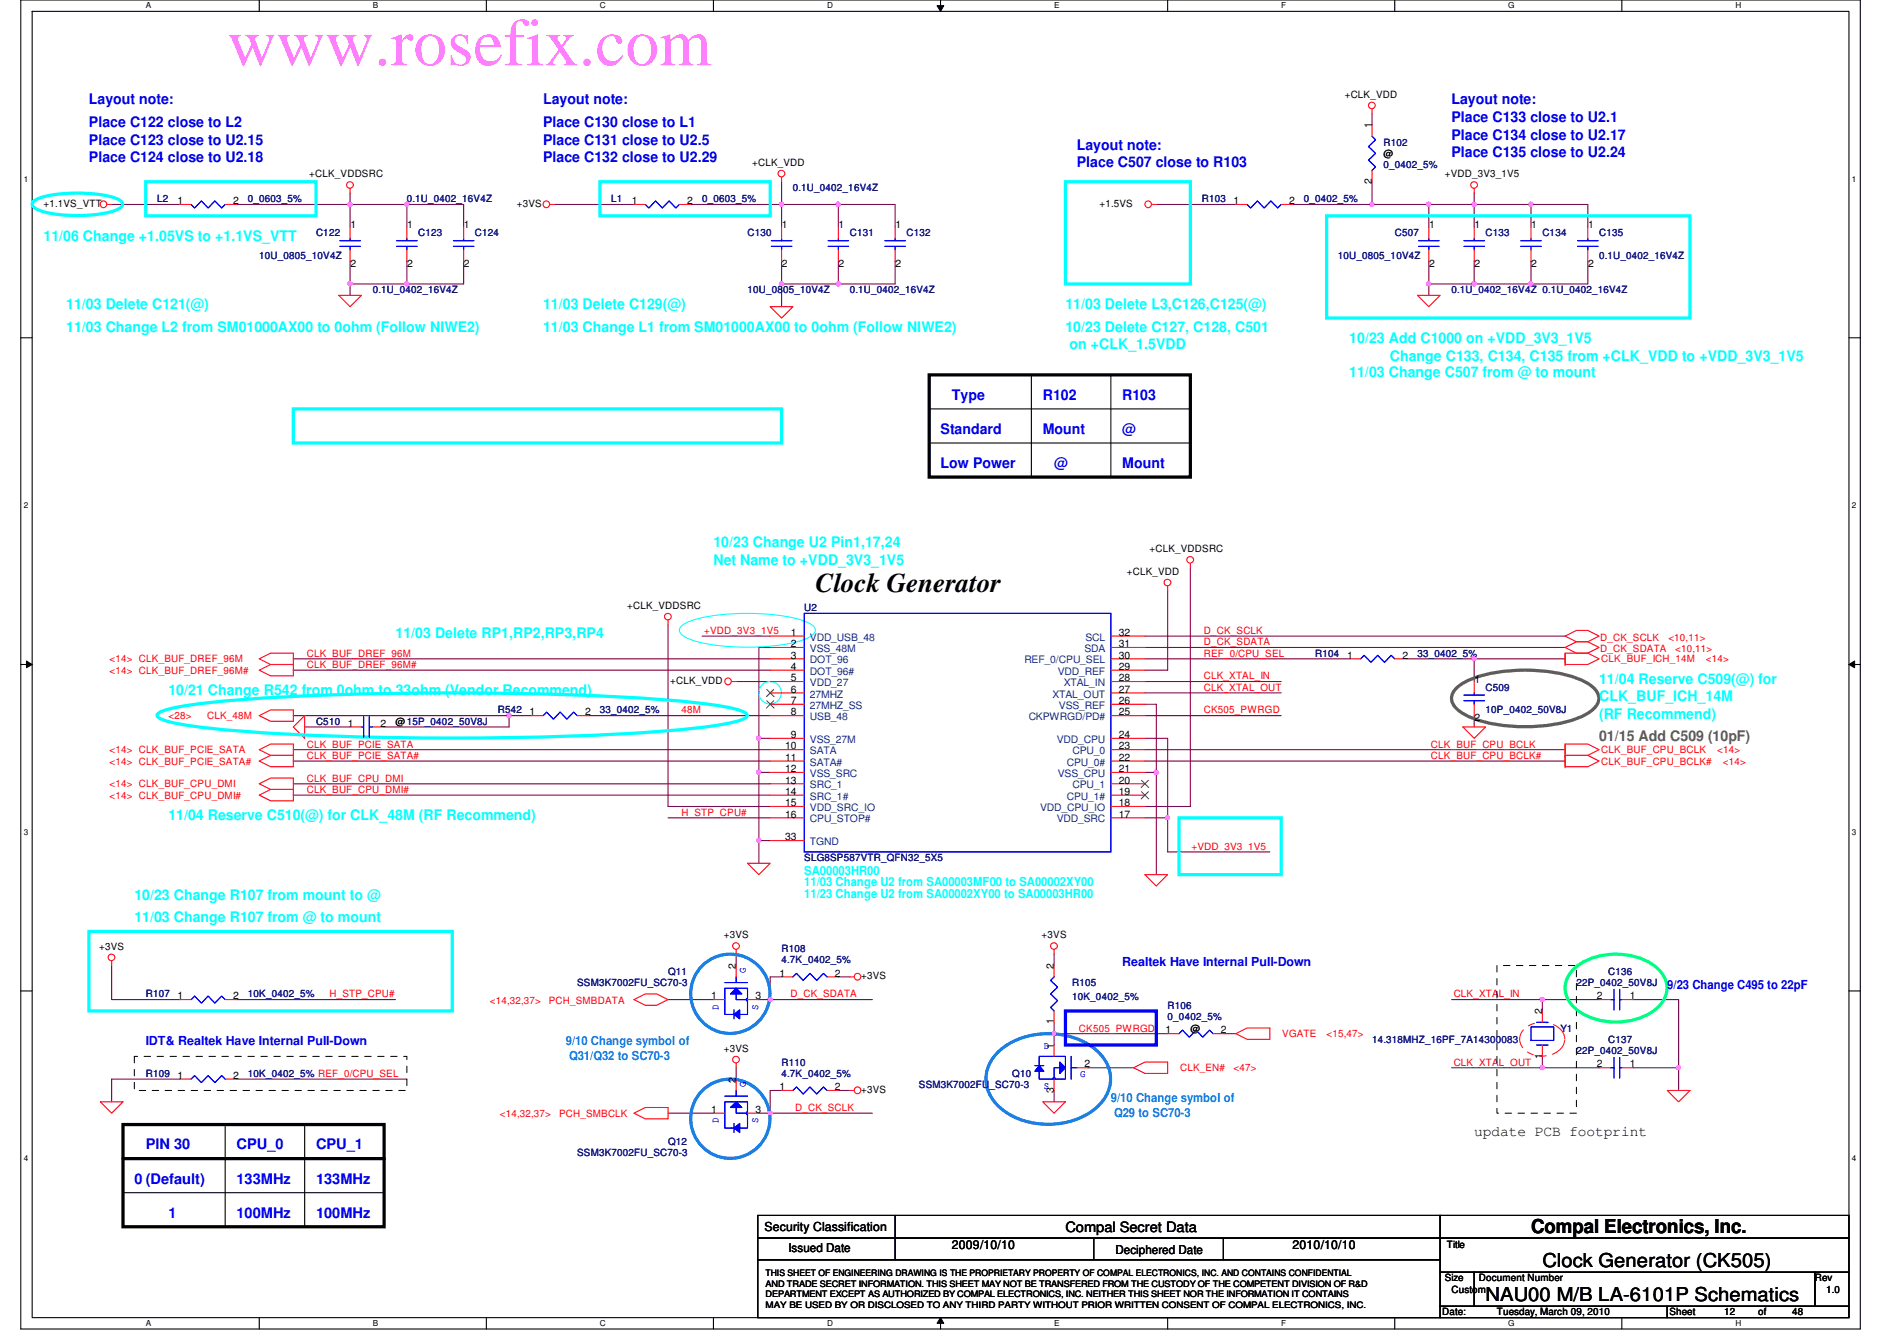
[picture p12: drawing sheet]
<svg xmlns="http://www.w3.org/2000/svg" width="297mm" height="210mm" viewBox="0 0 297 210" stroke-linecap="round" stroke-linejoin="round" font-family="sans-serif">
<defs><g id="words">
<text font-size="10.6" fill="#ff80ff" x="35.6" y="10.2">www.rosefix.com</text>
<text font-size="4.2" x="127.7" y="92.7">Clock Generator</text>
<g font-size="3">
<text x="239.7" y="193">Compal Electronics, Inc.</text>
<text x="232.6" y="203.6">NAU00 M/B LA-6101P Schematics</text>
<text x="241.5" y="198.3">Clock Generator (CK505)</text>
</g>
<g font-size="2.3" fill="#00f">
<text x="13.9" y="16.3">Layout note:</text>
<text x="85" y="16.3">Layout note:</text>
<text x="227.3" y="16.3">Layout note:</text>
<text x="13.9" y="19.9">Place C122 close to L2</text>
<text x="13.9" y="22.6">Place C123 close to U2.15</text>
<text x="85" y="19.9">Place C130 close to L1</text>
<text x="85" y="22.6">Place C131 close to U2.5</text>
<text x="168.6" y="23.5">Layout note:</text>
<text x="227.3" y="19.1">Place C133 close to U2.1</text>
<text x="227.3" y="21.8">Place C134 close to U2.17</text>
<text x="13.9" y="25.4">Place C124 close to U2.18</text>
<text x="85" y="25.4">Place C132 close to U2.29</text>
<text x="168.6" y="26.2">Place C507 close to R103</text>
<text x="227.3" y="24.6">Place C135 close to U2.24</text>
<text x="149.1" y="62.6">Type</text>
<text x="163.3" y="62.6">R102</text>
<text x="175.7" y="62.6">R103</text>
<text x="147.3" y="67.9">Standard</text>
<text x="163.3" y="67.9">Mount</text>
<text x="175.7" y="67.9">@</text>
<text x="147.3" y="73.2">Low Power</text>
<text x="165.1" y="73.2">@</text>
<text x="175.7" y="73.2">Mount</text>
<text x="22.8" y="179.9">PIN 30</text>
<text x="37" y="179.9">CPU_0</text>
<text x="49.5" y="179.9">CPU_1</text>
<text x="21" y="185.3">0 (Default)</text>
<text x="37" y="185.3">133MHz</text>
<text x="49.5" y="185.3">133MHz</text>
<text x="26.4" y="190.6">1</text>
<text x="37" y="190.6">100MHz</text>
<text x="49.5" y="190.6">100MHz</text>
</g>
<g font-size="2.3" fill="#0ff">
<text x="6.8" y="37.7">11/06 Change +1.05VS to +1.1VS_VTT</text>
<text x="10.4" y="48.3">11/03 Delete C121(@)</text>
<text x="10.4" y="51.9">11/03 Change L2 from SM01000AX00 to 0ohm (Follow NIWE2)</text>
<text x="85" y="48.3">11/03 Delete C129(@)</text>
<text x="85" y="51.9">11/03 Change L1 from SM01000AX00 to 0ohm (Follow NIWE2)</text>
<text x="166.8" y="51.9">10/23 Delete C127, C128, C501</text>
<text x="166.8" y="48.3">11/03 Delete L3,C126,C125(@)</text>
<text x="211.3" y="53.7">10/23 Add C1000 on +VDD_3V3_1V5</text>
<text x="167.5" y="54.7">on +CLK_1.5VDD</text>
<text x="211.3" y="59">11/03 Change C507 from @ to mount</text>
<text x="217.6" y="56.4">Change C133, C134, C135 from +CLK_VDD to +VDD_3V3_1V5</text>
<text x="111.7" y="85.7">10/23 Change U2 Pin1,17,24</text>
<text x="111.7" y="88.4">Net Name to +VDD_3V3_1V5</text>
<text x="61.9" y="99.9">11/03 Delete RP1,RP2,RP3,RP4</text>
<text x="250.4" y="107">11/04 Reserve C509(@) for</text>
<text x="26.4" y="108.8">10/21 Change R542 from 0ohm to 33ohm (Vendor Recommend)</text>
<text x="250.4" y="109.8">CLK_BUF_ICH_14M</text>
<text x="250.4" y="112.5">(RF Recommend)</text>
<text x="26.4" y="128.4">11/04 Reserve C510(@) for CLK_48M (RF Recommend)</text>
<text x="21" y="140.8">10/23 Change R107 from mount to @</text>
<text x="21" y="144.4">11/03 Change R107 from @ to mount</text>
</g>
<text font-size="2.3" fill="#808000" x="250.4" y="115.9">01/15 Add C509 (10pF)</text>
<text font-size="2.3" x="230.8" y="177.9">update PCB footprint</text>
<text font-size="2.2" x="166.8" y="192.8">Compal Secret Data</text>
<g font-size="1.9" fill="#0ff">
<text x="125.9" y="136.9">SA00003HR00</text>
<text x="125.9" y="138.7">11/03 Change U2 from SA00003MF00 to SA00002XY00</text>
<text x="125.9" y="140.5">11/23 Change U2 from SA00002XY00 to SA00003HR00</text>
</g>
<g font-size="1.9" fill="#00f">
<text x="175.7" y="151.2">Realtek Have Internal Pull-Down</text>
<text x="261.1" y="154.7">9/23 Change C495 to 22pF</text>
<text x="22.8" y="163.6">IDT&amp; Realtek Have Internal Pull-Down</text>
</g>
<g font-size="1.9" fill="#0080ff">
<text x="88.6" y="163.6">9/10 Change symbol of</text>
<text x="89.1" y="166">Q31/Q32 to SC70-3</text>
<text x="173.9" y="172.5">9/10 Change symbol of</text>
<text x="174.5" y="174.9">Q29 to SC70-3</text>
</g>
<g font-size="1.9">
<text x="119.7" y="192.7">Security Classification</text>
<text x="123.4" y="196">Issued Date</text>
<text x="149.1" y="195.6">2009/10/10</text>
<text x="174.7" y="196.2">Deciphered Date</text>
<text x="202.4" y="195.6">2010/10/10</text>
</g>
<g font-size="1.6">
<text x="210.6" y="15.3">+CLK_VDD</text>
<text x="214.8" y="20.1" transform="rotate(-90 214.8 20.1)">1</text>
<text x="48.4" y="27.8">+CLK_VDDSRC</text>
<text x="117.8" y="26">+CLK_VDD</text>
<text x="214.8" y="28.8" transform="rotate(-90 214.8 28.8)">2</text>
<text x="216.6" y="24.6">@</text>
<text x="226.2" y="27.8">+VDD_3V3_1V5</text>
<text x="6.8" y="32.4">+1.1VS_VTT</text>
<text x="27.8" y="32">1</text>
<text x="36.5" y="32">2</text>
<text x="54.9" y="35.7">1</text>
<text x="63.8" y="35.7">1</text>
<text x="72.6" y="35.7">1</text>
<text x="80.9" y="32.4">+3VS</text>
<text x="98.9" y="32">1</text>
<text x="107.6" y="32">2</text>
<text x="122.4" y="35.7">1</text>
<text x="131.3" y="35.7">1</text>
<text x="140.2" y="35.7">1</text>
<text x="172.2" y="32.4">+1.5VS</text>
<text x="193.2" y="32">1</text>
<text x="201.8" y="32">2</text>
<text x="223.8" y="35.7">1</text>
<text x="230.9" y="35.7">1</text>
<text x="239.8" y="35.7">1</text>
<text x="248.7" y="35.7">1</text>
<text x="54.9" y="41.8">2</text>
<text x="63.8" y="41.8">2</text>
<text x="72.6" y="41.8">2</text>
<text x="122.4" y="41.8">2</text>
<text x="131.3" y="41.8">2</text>
<text x="140.2" y="41.8">2</text>
<text x="223.8" y="41.8">2</text>
<text x="230.9" y="41.8">2</text>
<text x="239.8" y="41.8">2</text>
<text x="248.7" y="41.8">2</text>
<text x="180" y="86.4">+CLK_VDDSRC</text>
<text x="98.2" y="95.3">+CLK_VDDSRC</text>
<text x="176.4" y="90">+CLK_VDD</text>
<text x="123.8" y="99.5">1</text>
<text x="123.8" y="101.3">2</text>
<text x="175.2" y="101.3">31</text>
<text x="175.2" y="99.5">32</text>
<text x="104.9" y="107.1">+CLK_VDD</text>
<text x="123.8" y="104.9">4</text>
<text x="123.8" y="106.6">5</text>
<text x="123.8" y="103.1">3</text>
<text x="175.2" y="106.6">28</text>
<text x="175.2" y="104.9">29</text>
<text x="175.2" y="103.1">30</text>
<text x="210.9" y="103.1">1</text>
<text x="219.6" y="103.1">2</text>
<text x="230.9" y="106.8">1</text>
<text x="54.5" y="113.7">1</text>
<text x="59.6" y="113.7">2</text>
<text x="61.9" y="113.5">@15P_0402_50V8J</text>
<text x="82.9" y="112">1</text>
<text x="91.6" y="112">2</text>
<text x="123.8" y="110.2">7</text>
<text x="123.8" y="108.4">6</text>
<text x="123.8" y="112">8</text>
<text x="175.2" y="108.4">27</text>
<text x="175.2" y="110.2">26</text>
<text x="175.2" y="112">25</text>
<text x="230.9" y="112.9">2</text>
<text x="122.9" y="117.3">10</text>
<text x="122.9" y="119.1">11</text>
<text x="123.8" y="115.5">9</text>
<text x="175.2" y="117.3">23</text>
<text x="175.2" y="119.1">22</text>
<text x="175.2" y="115.5">24</text>
<text x="122.9" y="120.9">12</text>
<text x="122.9" y="122.6">13</text>
<text x="122.9" y="124.4">14</text>
<text x="175.2" y="122.6">20</text>
<text x="175.2" y="120.9">21</text>
<text x="175.2" y="124.4">19</text>
<text x="122.9" y="126.2">15</text>
<text x="122.9" y="128">16</text>
<text x="122.9" y="131.5">33</text>
<text x="175.2" y="128">17</text>
<text x="175.2" y="126.2">18</text>
<text x="15.5" y="148.7">+3VS</text>
<text x="113.3" y="146.9">+3VS</text>
<text x="163.1" y="146.9">+3VS</text>
<text x="115.2" y="151.7" transform="rotate(-90 115.2 151.7)">2</text>
<text x="122" y="152.9">1</text>
<text x="130.7" y="152.9">2</text>
<text x="134.8" y="153.3">+3VS</text>
<text x="165" y="151.7" transform="rotate(-90 165 151.7)">2</text>
<text x="27.8" y="156.4">1</text>
<text x="36.5" y="156.4">2</text>
<text x="111.4" y="156.4">1</text>
<text x="118.3" y="156.4">3</text>
<text x="165" y="160.4" transform="rotate(-90 165 160.4)">1</text>
<text x="182.5" y="161.8">1</text>
<text x="186.4" y="161.5">@</text>
<text x="191.2" y="161.8">2</text>
<text x="241.5" y="158.8" transform="rotate(-90 241.5 158.8)">2</text>
<text x="250.1" y="156.4">2</text>
<text x="255.2" y="156.4">1</text>
<text x="113.3" y="164.7">+3VS</text>
<text x="165" y="164.1" transform="rotate(-90 165 164.1)">1</text>
<text x="169.8" y="167.1">2</text>
<text x="241.5" y="165.7" transform="rotate(-90 241.5 165.7)">1</text>
<text x="250.1" y="167.1">2</text>
<text x="255.2" y="167.1">1</text>
<text x="27.8" y="168.9">1</text>
<text x="36.5" y="168.9">2</text>
<text x="115.2" y="169.5" transform="rotate(-90 115.2 169.5)">2</text>
<text x="122" y="170.6">1</text>
<text x="130.7" y="170.6">2</text>
<text x="134.8" y="171.1">+3VS</text>
<text x="165" y="171" transform="rotate(-90 165 171)">3</text>
<text x="111.4" y="174.2">1</text>
<text x="118.3" y="174.2">3</text>
<text x="226.6" y="195.4">Title</text>
<text x="226.2" y="200.6">Size</text>
<text x="227.3" y="202.4">Custom</text>
<text x="231.6" y="200.6">Document Number</text>
<text x="284.2" y="200.6">Rev</text>
<text x="286" y="202.4">1.0</text>
<text x="225.8" y="205.9">Date:</text>
<text x="234.4" y="205.9">Tuesday, March 09, 2010</text>
<text x="261.4" y="205.9">Sheet</text>
<text x="270" y="205.9">12</text>
<text x="275.3" y="205.9">of</text>
<text x="280.6" y="205.9">48</text>
</g>
<g font-size="1.6" fill="#000080">
<text x="216.6" y="22.8">R102</text>
<text x="124.2" y="29.9">0.1U_0402_16V4Z</text>
<text x="216.6" y="26.3">0_0402_5%</text>
<text x="24.6" y="31.7">L2</text>
<text x="38.8" y="31.7">0_0603_5%</text>
<text x="63.7" y="31.7">0.1U_0402_16V4Z</text>
<text x="95.7" y="31.7">L1</text>
<text x="109.9" y="31.7">0_0603_5%</text>
<text x="188.2" y="31.7">R103</text>
<text x="204.2" y="31.7">0_0402_5%</text>
<text x="40.6" y="40.6">10U_0805_10V4Z</text>
<text x="49.5" y="37">C122</text>
<text x="65.5" y="37">C123</text>
<text x="74.4" y="37">C124</text>
<text x="117" y="37">C130</text>
<text x="133.1" y="37">C131</text>
<text x="141.9" y="37">C132</text>
<text x="209.5" y="40.6">10U_0805_10V4Z</text>
<text x="218.4" y="37">C507</text>
<text x="232.6" y="37">C133</text>
<text x="241.5" y="37">C134</text>
<text x="250.4" y="37">C135</text>
<text x="250.4" y="40.6">0.1U_0402_16V4Z</text>
<text x="58.4" y="45.9">0.1U_0402_16V4Z</text>
<text x="117" y="45.9">10U_0805_10V4Z</text>
<text x="133.1" y="45.9">0.1U_0402_16V4Z</text>
<text x="227.3" y="45.9">0.1U_0402_16V4Z 0.1U_0402_16V4Z</text>
<text x="125.9" y="95.7">U2</text>
<text x="205.9" y="102.8">R104</text>
<text x="222" y="102.8">33_0402_5%</text>
<text x="49.5" y="113.5">C510</text>
<text x="77.9" y="111.7">R542</text>
<text x="93.9" y="111.7">33_0402_5%</text>
<text x="232.6" y="108.1">C509</text>
<text x="232.6" y="111.7">10P_0402_50V8J</text>
<text x="125.9" y="134.8">SLG8SP587VTR_QFN32_5X5</text>
<text x="122.4" y="149">R108</text>
<text x="90.4" y="154.3">SSM3K7002FU_SC70-3</text>
<text x="104.6" y="152.6">Q11</text>
<text x="122.4" y="150.8">4.7K_0402_5%</text>
<text x="167.9" y="154.3">R105</text>
<text x="246.8" y="154.3">22P_0402_50V8J</text>
<text x="251.8" y="152.6">C136</text>
<text x="22.8" y="156.1">R107</text>
<text x="38.8" y="156.1">10K_0402_5%</text>
<text x="167.9" y="156.5">10K_0402_5%</text>
<text x="182.8" y="157.9">R106</text>
<text x="182.8" y="159.7">0_0402_5%</text>
<text x="244.3" y="161.5">Y1</text>
<text x="122.4" y="166.8">R110</text>
<text x="214.8" y="163.2">14.318MHZ_16PF_7A14300083</text>
<text x="246.8" y="165">22P_0402_50V8J</text>
<text x="251.8" y="163.2">C137</text>
<text x="22.8" y="168.6">R109</text>
<text x="38.8" y="168.6">10K_0402_5% REF_0/CPU_SEL</text>
<text x="122.4" y="168.6">4.7K_0402_5%</text>
<text x="143.9" y="170.3">SSM3K7002FU_SC70-3</text>
<text x="158.5" y="168.6">Q10</text>
<text x="104.6" y="179.2">Q12</text>
<text x="90.4" y="181">SSM3K7002FU_SC70-3</text>
</g>
<g font-size="1.6" fill="#f00">
<text x="110.3" y="99.2">+VDD_3V3_1V5</text>
<text x="188.5" y="99.2">D_CK_SCLK</text>
<text x="188.5" y="101">D_CK_SDATA</text>
<text x="250.6" y="100.3">D_CK_SCLK</text>
<text x="261.2" y="100.3">&lt;10,11&gt;</text>
<text x="17.1" y="103.7">&lt;14&gt; CLK_BUF_DREF_96M</text>
<text x="17.1" y="105.5">&lt;14&gt; CLK_BUF_DREF_96M#</text>
<text x="48" y="102.8">CLK_BUF_DREF_96M</text>
<text x="48" y="104.6">CLK_BUF_DREF_96M#</text>
<text x="188.5" y="106.3">CLK_XTAL_IN</text>
<text x="188.5" y="102.8">REF_0/CPU_SEL</text>
<text x="250.6" y="102.1">D_CK_SDATA</text>
<text x="250.7" y="103.7">CLK_BUF_ICH_14M</text>
<text x="262.3" y="102.1">&lt;10,11&gt;</text>
<text x="267.1" y="103.7">&lt;14&gt;</text>
<text x="26.4" y="112.6">&lt;28&gt;</text>
<text x="32.4" y="112.6">CLK_48M</text>
<text x="106.7" y="111.7">48M</text>
<text x="188.5" y="108.1">CLK_XTAL_OUT</text>
<text x="188.5" y="111.7">CK505_PWRGD</text>
<text x="17.1" y="117.9">&lt;14&gt; CLK_BUF_PCIE_SATA</text>
<text x="17.1" y="119.7">&lt;14&gt; CLK_BUF_PCIE_SATA#</text>
<text x="48" y="117">CLK_BUF_PCIE_SATA</text>
<text x="48" y="118.8">CLK_BUF_PCIE_SATA#</text>
<text x="224.1" y="117">CLK_BUF_CPU_BCLK</text>
<text x="224.1" y="118.8">CLK_BUF_CPU_BCLK#</text>
<text x="250.7" y="117.9">CLK_BUF_CPU_BCLK</text>
<text x="250.7" y="119.7">CLK_BUF_CPU_BCLK#</text>
<text x="268.9" y="117.9">&lt;14&gt;</text>
<text x="269.8" y="119.7">&lt;14&gt;</text>
<text x="17.1" y="123.2">&lt;14&gt; CLK_BUF_CPU_DMI</text>
<text x="17.1" y="125">&lt;14&gt; CLK_BUF_CPU_DMI#</text>
<text x="48" y="124.1">CLK_BUF_CPU_DMI#</text>
<text x="48" y="122.3">CLK_BUF_CPU_DMI</text>
<text x="106.7" y="127.7">H_STP_CPU#</text>
<text x="186.6" y="133">+VDD_3V3_1V5</text>
<text x="51.6" y="156.1">H_STP_CPU#</text>
<text x="76.7" y="157.2">&lt;14,32,37&gt;</text>
<text x="85.9" y="157.2">PCH_SMBDATA</text>
<text x="123.8" y="156.1">D_CK_SDATA</text>
<text x="168.9" y="161.5">CK505_PWRGD</text>
<text x="227.6" y="156.1">CLK_XTAL_IN</text>
<text x="184.8" y="167.7">CLK_EN#</text>
<text x="193.2" y="167.7">&lt;47&gt;</text>
<text x="200.8" y="162.3">VGATE</text>
<text x="207.7" y="162.3">&lt;15,47&gt;</text>
<text x="227.6" y="166.8">CLK_XTAL_OUT</text>
<text x="124.5" y="173.9">D_CK_SCLK</text>
<text x="78.3" y="174.8">&lt;14,32,37&gt;</text>
<text x="87.5" y="174.8">PCH_SMBCLK</text>
</g>
<g font-size="1.6" fill="#004080">
<text x="126.8" y="100.3">VDD_USB_48</text>
<text x="170" y="100.3">SCL</text>
<text x="126.8" y="105.6">DOT_96#</text>
<text x="126.8" y="102.1">VSS_48M</text>
<text x="126.8" y="107.4">VDD_27</text>
<text x="126.8" y="103.8">DOT_96</text>
<text x="160.4" y="103.8">REF_0/CPU_SEL</text>
<text x="165.6" y="105.6">VDD_REF</text>
<text x="166.6" y="107.4">XTAL_IN</text>
<text x="169.8" y="102.1">SDA</text>
<text x="126.8" y="111">27MHZ_SS</text>
<text x="126.8" y="109.2">27MHZ</text>
<text x="126.8" y="112.7">USB_48</text>
<text x="161.1" y="112.7">CKPWRGD/PD#</text>
<text x="164.8" y="109.2">XTAL_OUT</text>
<text x="165.8" y="111">VSS_REF</text>
<text x="126.8" y="118.1">SATA</text>
<text x="126.8" y="116.3">VSS_27M</text>
<text x="126.8" y="119.8">SATA#</text>
<text x="165.5" y="116.3">VDD_CPU</text>
<text x="167" y="119.8">CPU_0#</text>
<text x="167.9" y="118.1">CPU_0</text>
<text x="126.8" y="121.6">VSS_SRC</text>
<text x="126.8" y="123.4">SRC_1</text>
<text x="126.8" y="125.2">SRC_1#</text>
<text x="165.6" y="121.6">VSS_CPU</text>
<text x="167" y="125.2">CPU_1#</text>
<text x="167.9" y="123.4">CPU_1</text>
<text x="126.8" y="127">VDD_SRC_IO</text>
<text x="126.8" y="128.7">CPU_STOP#</text>
<text x="162.9" y="127">VDD_CPU_IO</text>
<text x="165.5" y="128.7">VDD_SRC</text>
<text x="126.8" y="132.3">TGND</text>
</g>
<g font-size="1.6" fill="#00f">
<text x="116.8" y="152.4" transform="rotate(-90 116.8 152.4)">G</text>
<text x="112.5" y="158.1" transform="rotate(-90 112.5 158.1)">D</text>
<text x="118.7" y="158.1" transform="rotate(-90 118.7 158.1)">S</text>
<text x="163.4" y="164.3">D</text>
<text x="116.8" y="170.1" transform="rotate(-90 116.8 170.1)">G</text>
<text x="163.4" y="170.5">S</text>
<text x="169.2" y="168.5">G</text>
<text x="112.5" y="175.9" transform="rotate(-90 112.5 175.9)">D</text>
<text x="118.7" y="175.9" transform="rotate(-90 118.7 175.9)">S</text>
</g>
<g font-size="1.4">
<text x="119.9" y="199.7">THIS SHEET OF ENGINEERING DRAWING IS THE PROPRIETARY PROPERTY OF COMPAL ELECTRONICS, INC. AND CONTAINS CONFIDENTIAL</text>
<text x="119.9" y="201.4">AND TRADE SECRET INFORMATION. THIS SHEET MAY NOT BE TRANSFERED FROM THE CUSTODY OF THE COMPETENT DIVISION OF R&amp;D</text>
<text x="119.9" y="203">DEPARTMENT EXCEPT AS AUTHORIZED BY COMPAL ELECTRONICS, INC. NEITHER THIS SHEET NOR THE INFORMATION IT CONTAINS</text>
<text x="119.9" y="204.7">MAY BE USED BY OR DISCLOSED TO ANY THIRD PARTY WITHOUT PRIOR WRITTEN CONSENT OF COMPAL ELECTRONICS, INC.</text>
</g>
<g font-size="1.3">
<text x="22.8" y="1.3">A</text>
<text x="58.4" y="1.3">B</text>
<text x="93.9" y="1.3">C</text>
<text x="129.5" y="1.3">D</text>
<text x="165.1" y="1.3">E</text>
<text x="200.6" y="1.3">F</text>
<text x="236.2" y="1.3">G</text>
<text x="271.7" y="1.3">H</text>
<text x="3.7" y="28.4">1</text>
<text x="290" y="28.4">1</text>
<text x="3.7" y="79.5">2</text>
<text x="290" y="79.5">2</text>
<text x="3.7" y="130.7">3</text>
<text x="290" y="130.7">3</text>
<text x="3.7" y="181.8">4</text>
<text x="290" y="181.8">4</text>
<text x="22.8" y="207.6">A</text>
<text x="58.4" y="207.6">B</text>
<text x="93.9" y="207.6">C</text>
<text x="129.5" y="207.6">D</text>
<text x="165.1" y="207.6">E</text>
<text x="200.6" y="207.6">F</text>
<text x="236.2" y="207.6">G</text>
<text x="271.7" y="207.6">H</text>
</g>
</g></defs>
<path d="M3.3 0h288v208h-288zM5 1.8h284.5v204.4h-284.5z" fill="none" stroke="#000" stroke-width=".17"/>
<g fill="#fff">
<path d="M22.8 .2h.8v1.4h-.8z"/>
<path d="M22.8 206.4h.8v1.4h-.8z"/>
</g>
<path d="M40.6 0v1.8M40.6 206.2v1.8" fill="none" stroke="#000" stroke-width=".17"/>
<g fill="#fff">
<path d="M58.4 .2h.8v1.4h-.8z"/>
<path d="M58.4 206.4h.8v1.4h-.8z"/>
</g>
<path d="M76.2 0v1.8M76.2 206.2v1.8" fill="none" stroke="#000" stroke-width=".17"/>
<g fill="#fff">
<path d="M93.9 .2h.9v1.4h-.9z"/>
<path d="M93.9 206.4h.9v1.4h-.9z"/>
</g>
<path d="M111.7 0v1.8M111.7 206.2v1.8" fill="none" stroke="#000" stroke-width=".17"/>
<g fill="#fff">
<path d="M129.5 .2h.9v1.4h-.9z"/>
<path d="M129.5 206.4h.9v1.4h-.9z"/>
</g>
<path d="M147.3 0v1.8M147.3 206.2v1.8" fill="none" stroke="#000" stroke-width=".17"/>
<path d="M146.7 .9h1.1l-.5 .9zM147.3 206.2l.5 .9h-1.1z" fill="#000"/>
<path d="M146.7 .9h1.1l-.5 .9zM147.3 206.2l.5 .9h-1.1z" fill="none" stroke="#000" stroke-width=".16"/>
<g fill="#fff">
<path d="M165.1 .2h.8v1.4h-.8z"/>
<path d="M165.1 206.4h.8v1.4h-.8z"/>
</g>
<path d="M182.8 0v1.8M182.8 206.2v1.8" fill="none" stroke="#000" stroke-width=".17"/>
<g fill="#fff">
<path d="M200.6 .2h.8v1.4h-.8z"/>
<path d="M200.6 206.4h.8v1.4h-.8z"/>
</g>
<path d="M218.4 0v1.8M218.4 206.2v1.8" fill="none" stroke="#000" stroke-width=".17"/>
<g fill="#fff">
<path d="M236.2 .2h.9v1.4h-.9z"/>
<path d="M236.2 206.4h.9v1.4h-.9z"/>
</g>
<path d="M254 0v1.8M254 206.2v1.8" fill="none" stroke="#000" stroke-width=".17"/>
<g fill="#fff">
<path d="M271.7 .2h.9v1.4h-.9z"/>
<path d="M271.7 206.4h.9v1.4h-.9z"/>
<path d="M3.7 27.3h.7v1.4h-.7z"/>
<path d="M290 27.3h.7v1.4h-.7z"/>
<path d="M3.7 78.4h.7v1.4h-.7z"/>
<path d="M290 78.4h.7v1.4h-.7z"/>
</g>
<path d="M3.3 52.9h1.7M289.5 52.9h1.8" fill="none" stroke="#000" stroke-width=".17"/>
<g fill="#fff">
<path d="M3.7 129.5h.7v1.4h-.7z"/>
<path d="M290 129.5h.7v1.4h-.7z"/>
</g>
<path d="M3.3 104h1.7M289.5 104h1.8" fill="none" stroke="#000" stroke-width=".17"/>
<path d="M4.1 103.5l.9 .5-.9 .5zM289.5 104l.9-.5v1z" fill="#000"/>
<path d="M4.1 103.5l.9 .5-.9 .5zM289.5 104l.9-.5v1z" fill="none" stroke="#000" stroke-width=".16"/>
<g fill="#fff">
<path d="M3.7 180.6h.7v1.4h-.7z"/>
<path d="M290 180.6h.7v1.4h-.7z"/>
</g>
<path d="M3.3 155.1h1.7M289.5 155.1h1.8" fill="none" stroke="#000" stroke-width=".17"/>
<path d="M45.9 103.1h74.7M115.3 106.7h5.3M45.9 124.5h74.7M45.9 122.7h74.7M104.6 126.2h16M262.8 156.5v14.2" fill="none" stroke="#800040" stroke-width=".17"/>
<circle cx="262.8" cy="167.1" r=".32" fill="#f0f"/>
<circle cx="262.8" cy="167.1" r=".32" fill="none" stroke="#f0f" stroke-width=".17"/>
<path d="M54.8 32h8.9M54.8 40.9v5.3M255.7 156.5h7.1M255.7 167.1h7.1" fill="none" stroke="#800040" stroke-width=".17"/>
<circle cx="54.8" cy="32" r=".32" fill="#f0f"/>
<circle cx="54.8" cy="32" r=".32" fill="none" stroke="#f0f" stroke-width=".17"/>
<path d="M54.8 32v3.6M63.7 32v3.6M54.8 44.4h8.9" fill="none" stroke="#800040" stroke-width=".17"/>
<circle cx="54.8" cy="44.4" r=".32" fill="#f0f"/>
<circle cx="54.8" cy="44.4" r=".32" fill="none" stroke="#f0f" stroke-width=".17"/>
<path d="M63.7 32h8.9M63.7 40.9v3.5" fill="none" stroke="#800040" stroke-width=".17"/>
<circle cx="63.7" cy="32" r=".32" fill="#f0f"/>
<circle cx="63.7" cy="32" r=".32" fill="none" stroke="#f0f" stroke-width=".17"/>
<path d="M63.7 44.4h8.9" fill="none" stroke="#800040" stroke-width=".17"/>
<circle cx="63.7" cy="44.4" r=".32" fill="#f0f"/>
<circle cx="63.7" cy="44.4" r=".32" fill="none" stroke="#f0f" stroke-width=".17"/>
<path d="M17.5 32h10.6M37 32h17.8M72.6 32v3.6M72.6 40.9v3.5" fill="none" stroke="#800040" stroke-width=".17"/>
<circle cx="54.8" cy="32" r=".32" fill="#f0f"/>
<circle cx="54.8" cy="32" r=".32" fill="none" stroke="#f0f" stroke-width=".17"/>
<path d="M104.6 97.8v28.4M179.3 108.5h21.3M179.3 106.7h21.3M179.3 112h21.3M179.3 115.6h3.5M179.3 110.2h1.8M120.6 174.2h16" fill="none" stroke="#800040" stroke-width=".17"/>
<circle cx="120.6" cy="174.2" r=".32" fill="#f0f"/>
<circle cx="120.6" cy="174.2" r=".32" fill="none" stroke="#f0f" stroke-width=".17"/>
<path d="M120.6 156.5h16M104.6 174.2h7.1M115.3 167.1v1.8M122.4 170.7h-1.8v3.5h-1.8M131.3 170.7h1.8" fill="none" stroke="#800040" stroke-width=".17"/>
<circle cx="120.6" cy="156.4" r=".32" fill="#f0f"/>
<circle cx="120.6" cy="156.4" r=".32" fill="none" stroke="#f0f" stroke-width=".17"/>
<path d="M181.1 120.9v16M104.6 156.5h7.1M115.3 149.4v1.7M122.4 152.9h-1.8v3.6h-1.8M131.3 152.9h1.8M28.1 168.9h-10.6v3.6M37 168.9h26.7" fill="none" stroke="#800040" stroke-width=".17"/>
<circle cx="181" cy="120.9" r=".32" fill="#f0f"/>
<circle cx="181" cy="120.9" r=".32" fill="none" stroke="#f0f" stroke-width=".17"/>
<path d="M179.3 117.3h65.8M179.3 119.1h65.8M179.3 103.1h32M230.8 103.1h14.3" fill="none" stroke="#800040" stroke-width=".17"/>
<circle cx="230.8" cy="103.1" r=".32" fill="#f0f"/>
<circle cx="230.8" cy="103.1" r=".32" fill="none" stroke="#f0f" stroke-width=".17"/>
<path d="M86.8 32h12.5M122.4 32h8.9M131.3 40.9v3.5M182.8 92.5v12.4h-3.5M45.9 104.9h74.7M118.8 115.6v5.3M118.8 101.3h1.8M179.3 120.9h1.8" fill="none" stroke="#800040" stroke-width=".17"/>
<circle cx="122.4" cy="32" r=".32" fill="#f0f"/>
<circle cx="122.4" cy="32" r=".32" fill="none" stroke="#f0f" stroke-width=".17"/>
<path d="M122.4 28.4v3.6h-14.2M131.3 35.6v-3.6h8.9v3.6M122.4 40.9v7.1" fill="none" stroke="#800040" stroke-width=".17"/>
<circle cx="131.2" cy="32" r=".32" fill="#f0f"/>
<circle cx="131.2" cy="32" r=".32" fill="none" stroke="#f0f" stroke-width=".17"/>
<path d="M122.4 44.4h8.9" fill="none" stroke="#800040" stroke-width=".17"/>
<circle cx="122.4" cy="44.4" r=".32" fill="#f0f"/>
<circle cx="122.4" cy="44.4" r=".32" fill="none" stroke="#f0f" stroke-width=".17"/>
<path d="M122.4 32v3.6M140.2 40.9v3.5h-8.9" fill="none" stroke="#800040" stroke-width=".17"/>
<circle cx="131.2" cy="44.4" r=".32" fill="#f0f"/>
<circle cx="131.2" cy="44.4" r=".32" fill="none" stroke="#f0f" stroke-width=".17"/>
<path d="M45.9 117.3h74.7M45.9 119.1h74.7M181.1 110.2v10.7M118.8 120.9v10.7h1.8M179.3 128h3.5" fill="none" stroke="#800040" stroke-width=".17"/>
<circle cx="118.8" cy="131.5" r=".32" fill="#f0f"/>
<circle cx="118.8" cy="131.5" r=".32" fill="none" stroke="#f0f" stroke-width=".17"/>
<circle cx="118.8" cy="120.9" r=".32" fill="#f0f"/>
<circle cx="118.8" cy="120.9" r=".32" fill="none" stroke="#f0f" stroke-width=".17"/>
<path d="M179.3 99.6h65.8M186.4 88.9v37.3h-7.1M118.8 115.6h1.8M179.3 101.3h65.8M118.8 120.9h1.8M165.1 161.8h17.7M165.1 170.7v1.8M170.4 167.1h7.1M191.7 161.8h1.8" fill="none" stroke="#800040" stroke-width=".17"/>
<circle cx="165" cy="161.8" r=".32" fill="#f0f"/>
<circle cx="165" cy="161.8" r=".32" fill="none" stroke="#f0f" stroke-width=".17"/>
<path d="M54.8 30.2v1.8M165.1 149.4v1.7M241.5 156.5h8.9M165.1 160v3.6" fill="none" stroke="#800040" stroke-width=".17"/>
<circle cx="241.5" cy="156.4" r=".32" fill="#f0f"/>
<circle cx="241.5" cy="156.4" r=".32" fill="none" stroke="#f0f" stroke-width=".17"/>
<path d="M241.5 167.1h8.9" fill="none" stroke="#800040" stroke-width=".17"/>
<circle cx="241.5" cy="167.1" r=".32" fill="#f0f"/>
<circle cx="241.5" cy="167.1" r=".32" fill="none" stroke="#f0f" stroke-width=".17"/>
<path d="M182.8 128v5.3M227.3 156.5h14.2v1.7M241.5 165.4v1.7h-14.2" fill="none" stroke="#800040" stroke-width=".17"/>
<circle cx="182.8" cy="128" r=".32" fill="#f0f"/>
<circle cx="182.8" cy="128" r=".32" fill="none" stroke="#f0f" stroke-width=".17"/>
<path d="M109.9 99.6h10.7M79.7 112h3.6M92.2 112h28.4M182.8 133.3h16" fill="none" stroke="#800040" stroke-width=".17"/>
<circle cx="79.7" cy="112" r=".32" fill="#f0f"/>
<circle cx="79.7" cy="112" r=".32" fill="none" stroke="#f0f" stroke-width=".17"/>
<path d="M230.8 32v3.6M239.7 32h8.9M223.7 44.4v1.8M239.7 44.4h8.9" fill="none" stroke="#800040" stroke-width=".17"/>
<circle cx="239.7" cy="44.4" r=".32" fill="#f0f"/>
<circle cx="239.7" cy="44.4" r=".32" fill="none" stroke="#f0f" stroke-width=".17"/>
<path d="M239.7 32v3.6M239.7 40.9v3.5" fill="none" stroke="#800040" stroke-width=".17"/>
<circle cx="239.7" cy="32" r=".32" fill="#f0f"/>
<circle cx="239.7" cy="32" r=".32" fill="none" stroke="#f0f" stroke-width=".17"/>
<path d="M230.8 32h8.9M248.6 32v3.6M230.8 44.4h8.9M248.6 40.9v3.5" fill="none" stroke="#800040" stroke-width=".17"/>
<circle cx="230.8" cy="44.4" r=".32" fill="#f0f"/>
<circle cx="230.8" cy="44.4" r=".32" fill="none" stroke="#f0f" stroke-width=".17"/>
<path d="M223.7 32v3.6M223.7 40.9v3.5" fill="none" stroke="#800040" stroke-width=".17"/>
<circle cx="223.7" cy="32" r=".32" fill="#f0f"/>
<circle cx="223.7" cy="32" r=".32" fill="none" stroke="#f0f" stroke-width=".17"/>
<path d="M223.7 32h7.1" fill="none" stroke="#800040" stroke-width=".17"/>
<circle cx="230.8" cy="32" r=".32" fill="#f0f"/>
<circle cx="230.8" cy="32" r=".32" fill="none" stroke="#f0f" stroke-width=".17"/>
<path d="M214.8 28.4v3.6h8.9M230.8 40.9v3.5" fill="none" stroke="#800040" stroke-width=".17"/>
<circle cx="214.8" cy="32" r=".32" fill="#f0f"/>
<circle cx="214.8" cy="32" r=".32" fill="none" stroke="#f0f" stroke-width=".17"/>
<path d="M181.1 32h12.4M202.4 32h12.4M230.8 30.2v1.8M223.7 44.4h7.1M182.8 115.6v12.4M104.6 128h16M118.8 131.6v3.5M17.5 151.1v5.4h10.6M37 156.5h24.9" fill="none" stroke="#800040" stroke-width=".17"/>
<circle cx="223.7" cy="44.4" r=".32" fill="#f0f"/>
<circle cx="223.7" cy="44.4" r=".32" fill="none" stroke="#f0f" stroke-width=".17"/>
<path d="M118.8 101.3v14.3" fill="none" stroke="#800040" stroke-width=".17"/>
<circle cx="118.8" cy="115.5" r=".32" fill="#f0f"/>
<circle cx="118.8" cy="115.5" r=".32" fill="none" stroke="#f0f" stroke-width=".17"/>
<path d="M214.8 17.8v1.8M45.9 112h33.8v1.8h-19.5M47.7 113.8h7.1M220.2 103.1h10.6v3.6M230.8 112v1.8" fill="none" stroke="#800040" stroke-width=".17"/>
<g fill="none" stroke="#f00" stroke-width=".17">
<path d="M214.8 17.1v.7M16.8 32h.7M54.8 29.5v.7M72.6 35.6v1.7M72.6 39.1v1.8M86.1 32h.7M122.4 27.7v.7M131.3 35.6v1.7M131.3 39.1v1.8M180.3 32h.8M230.8 29.5v.7M53 46.2h3.6l-1.8 1.8z"/>
<path d="M120.6 48h3.6l-1.8 1.8zM222 46.2h3.5l-1.8 1.8zM104.6 97.1v.7M182.8 91.7v.8M186.4 88.2v.7M245.1 99.6l1.7-.9h1.8l1.8 .9-1.8 .9h-1.8zM40.6 103.1l1.8-.9h3.5v1.8h-3.5zM40.6 104.9l1.8-.9h3.5v1.8h-3.5zM40.6 117.3l1.8-.8h3.5v1.7h-3.5zM40.6 119.1l1.8-.9h3.5v1.8h-3.5zM40.6 112l1.8-.9h3.5v1.8h-3.5zM47.7 112v3.6l-1.8-1.8z"/>
<path d="M54.8 113.8h1.8M58.4 113.8h1.8M114.6 106.7h.7M229.1 113.8h3.5l-1.8 1.8zM245.1 102.4v1.8M245.1 103.8v-1.6h3.5l1.8 .9-1.8 .9h-3.5M245.1 116.6v3.6M245.1 118.1v-1.6h3.5l1.8 .8-1.8 .9h-3.5M245.1 118.2h3.5l1.8 .9-1.8 .9h-3.5M245.1 118.2v1.6M245.1 101.3l1.7-.8h1.8l1.8 .8-1.8 .9h-1.8zM40.6 122.7l1.8-.9h3.5v1.8h-3.5z"/>
<path d="M40.6 124.5l1.8-.9h3.5v1.7h-3.5zM117 135.1h3.6l-1.8 1.8zM179.3 136.9h3.5l-1.7 1.8zM17.5 150.4v.7M99.3 156.5l1.7-.9h1.8l1.8 .9-1.8 .9h-1.8zM115.3 148.6v.8M133.1 152.9h.7M165.1 148.6v.8M165.1 151.1v1.8M165.1 158.2v1.8M15.7 172.5h3.6l-1.8 1.7zM28.1 168.9h1.8"/>
<path d="M35.3 168.9h1.7M99.3 174.2l1.7-.8h3.6v1.7h-3.6zM115.3 166.4v.7M133.1 170.7h.7M163.3 172.5h3.5l-1.7 1.7zM177.5 167.1l1.8-.9h3.5v1.8h-3.5zM182.8 161.8h1.8M189.9 161.8h1.8M193.5 161.8l1.8-.9h3.5v1.8h-3.5zM261.1 170.7h3.5l-1.8 1.8z"/>
<circle cx="214.8" cy="16.5" r=".52"/>
<circle cx="16.2" cy="32" r=".52"/>
<circle cx="54.8" cy="29" r=".52"/>
<circle cx="85.5" cy="32" r=".52"/>
<circle cx="122.4" cy="27.2" r=".52"/>
<circle cx="179.8" cy="32" r=".52"/>
<circle cx="230.8" cy="29" r=".52"/>
<circle cx="104.6" cy="96.5" r=".52"/>
<circle cx="182.8" cy="91.2" r=".52"/>
<circle cx="186.4" cy="87.6" r=".52"/>
<circle cx="114" cy="106.7" r=".52"/>
<circle cx="17.5" cy="149.9" r=".52"/>
<circle cx="115.3" cy="148.1" r=".52"/>
<circle cx="134.3" cy="152.9" r=".52"/>
<circle cx="165" cy="148.1" r=".52"/>
<circle cx="115.3" cy="165.9" r=".52"/>
<circle cx="134.3" cy="170.7" r=".52"/>
</g>
<g fill="none" stroke="#000" stroke-width=".17">
<path d="M161.5 58.7v16M173.9 58.7v16M145.5 64h40.9M145.5 69.3h40.9M35.3 176v16M47.7 176v16M19.3 186.7h40.9M118.7 190.2h106.8v3.6h-106.8zM118.7 193.8h106.8v3.4h-106.8zM118.7 197.2h106.8v9h-106.8zM140.2 190.2v7M171.3 193.8v3.4"/>
<path d="M191.6 193.8v3.4M225.5 190.2h64v3.6h-64zM225.5 193.8h64v5.3h-64zM225.5 199.1h5.3v5.4h-5.3zM230.8 199.1h53.4v5.4h-53.4zM284.2 199.1h5.3v5.4h-5.3zM225.5 204.5h35.6v1.7h-35.6zM261.1 204.5h28.4v1.7h-28.4z"/>
</g>
<path d="M145.5 58.7h40.9v16h-40.9zM19.3 176h40.9v16h-40.9zM19.3 181.4h40.9" fill="none" stroke="#000" stroke-width=".51"/>
<path d="M234.4 151.1h12.4v23.1h-12.4zM21 165.4h42.7v5.3h-42.7z" fill="none" stroke="#000" stroke-width=".16" stroke-dasharray="1 1 1 1 1 1 1 1"/>
<path d="M238.7 161a4.2 4.2 0 0 1 6 .5 2.24 2.24 0 0 1-1 3.2 4.2 4.2 0 0 1-5.4-.9 2.12 2.12 0 0 1 .4-2.8z" fill="none" stroke="#f00" stroke-width=".16" stroke-dasharray="3 1 1 1 1 1"/>
<g fill="none" stroke="#0080ff" stroke-width=".51">
<path d="M156.4 164.6a12.2 12.2 0 0 1 15.5 0 5.6 5.6 0 0 1 0 8.6 12.2 12.2 0 0 1-15.5 0 5.6 5.6 0 0 1 0-8.6z"/>
<circle cx="114.4" cy="155.5" r="6.2"/>
<circle cx="114.4" cy="175.1" r="6.2"/>
</g>
<path d="M246.3 151.8a10.5 10.5 0 0 1 11.1-1.6 5.4 5.4 0 0 1 3.6 4.4 4.9 4.9 0 0 1-2.7 4.1 10.9 10.9 0 0 1-11.3-.6 4 4 0 0 1-.7-6.3z" fill="none" stroke="#00ff80" stroke-width=".51"/>
<g fill="none" stroke="#0ff" stroke-width=".17">
<path d="M106.8 97.9a12.6 12.6 0 0 1 5.7-1.6 33.7 33.7 0 0 1 13.5 .9 2.16 2.16 0 0 1 1.7 1.4 2.16 2.16 0 0 1-1.7 1.5 33.7 33.7 0 0 1-14.8 .8 10.9 10.9 0 0 1-4.4-1.5 .87 .87 0 0 1 0-1.5z"/>
<circle cx="120.6" cy="108.4" r="1.76"/>
</g>
<path d="M5.1 31.6a7.6 7.6 0 0 1 4.5-1.3 21.7 21.7 0 0 1 8.6 .8l.9 .5 .1 .4a1.96 1.96 0 0 1-1.7 1.1 22.5 22.5 0 0 1-11.5-.2l-.9-.6-.1-.3zM22.8 28.4h26.7v5.4h-26.7zM93.9 28.4h26.7v5.4h-26.7zM166.8 28.4h19.6v16h-19.6zM207.7 33.8h56.9v16h-56.9zM45.9 64h76.5v5.3h-76.5zM24.7 111.7a7.6 7.6 0 0 1 3.2-1 219.9 219.9 0 0 1 28.9-2.1 481.4 481.4 0 0 1 50 1.2l5.5 .6a12.7 12.7 0 0 1 4.6 1.3l.1 .3-.1 .2a7.6 7.6 0 0 1-3.2 1.1 218.8 218.8 0 0 1-29 2.1 471.9 471.9 0 0 1-50-1.2l-5.4-.7a12.7 12.7 0 0 1-4.6-1.3l-.1-.2zM184.6 128h16v8.9h-16zM13.9 145.8h56.9v12.4h-56.9z" fill="none" stroke="#0ff" stroke-width=".51"/>
<path d="M166.8 158.2h14.3v5.4h-14.3z" fill="none" stroke="#00f" stroke-width=".51"/>
<path d="M228.2 107.6a12.6 12.6 0 0 1 6.1-2.4 25.3 25.3 0 0 1 13.7 1.4 3.7 3.7 0 0 1 2.4 2.7 2.88 2.88 0 0 1-1.6 2.2 19.6 19.6 0 0 1-10 2.2 19.5 19.5 0 0 1-9.9-2.2 2.61 2.61 0 0 1-1.5-2.8l.3-.6z" fill="none" stroke="#808000" stroke-width=".51"/>
<g fill="none" stroke="#00f" stroke-width=".17">
<path d="M71 38.6h3.2M71 37.7h3.2M72.6 37.3v.4M72.6 38.6v.5M129.7 38.6h3.2M129.7 37.7h3.2M131.3 37.3v.4M131.3 38.6v.5M56.6 113.8h.3M56.9 112.2v3.2M57.8 112.2v3.2M57.8 113.8h.6"/>
<path d="M165.1 152.9l-.6 .6 1.1 1-1.1 1.1 1.1 1-1.1 1.1 .6 .5M29.9 168.9l.6-.5 1 1.1 1.1-1.1 1.1 1.1 1-1.1 .6 .5M184.6 161.8l.6-.6 1 1.1 1.1-1.1 1 1.1 1.1-1.1 .5 .6"/>
</g>
<path d="M114.4 155.6l.9-.9 .9 .9z" fill="#00f"/>
<path d="M114.4 155.6l.9-.9 .9 .9z" fill="none" stroke="#00f" stroke-width=".17"/>
<path d="M114.9 158.8l.9-.7v1.4z" fill="#00f"/>
<path d="M113.5 153.8h3.5M114.9 158.1v1.4M114.9 158.8l.9-.7v1.4zM115.3 155.6v.9h1.7v-1.8h-3.5v4.1h1.4M115.3 152.9v.9M117 156.3h-.1v.3h.1v-.1v2.3h-1.2" fill="none" stroke="#00f" stroke-width=".17"/>
<path d="M114.4 155.6l.9-.9 .9 .9z" fill="#00f"/>
<path d="M114.4 155.6l.9-.9 .9 .9z" fill="none" stroke="#00f" stroke-width=".17"/>
<path d="M114.9 158.8l.9-.7v1.4z" fill="#00f"/>
<path d="M53.2 38.6h3.2M53.2 37.7h3.2M54.8 37.3v.4M54.8 38.6v.5M113.5 153.8h3.5M114.9 158.1v1.4M114.9 158.8l.9-.7v1.4zM115.3 155.6v.9h1.7v-1.8h-3.5v4.1h1.4M115.3 152.9v.9M117 156.3h-.1v.3h.1v-.1v2.3h-1.2" fill="none" stroke="#00f" stroke-width=".17"/>
<path d="M54.8 35.6v1.7M54.8 39.1v1.8M111.7 156.5h1.8M115.3 151.1v1.8M117 156.5h1.8" fill="none" stroke="#f00" stroke-width=".17"/>
<path d="M114.4 173.4l.9-.9 .9 .9z" fill="#00f"/>
<path d="M114.4 173.4l.9-.9 .9 .9z" fill="none" stroke="#00f" stroke-width=".17"/>
<path d="M114.9 176.6l.9-.7v1.3z" fill="#00f"/>
<path d="M113.5 171.6h3.5M114.9 175.9v1.3M114.9 176.6l.9-.7v1.3zM115.3 173.4v.8h1.7v-1.7h-3.5v4.1h1.4M115.3 170.7v.9M117 174.1h-.1v.3h.1v-.2v2.4h-1.2" fill="none" stroke="#00f" stroke-width=".17"/>
<path d="M114.4 173.4l.9-.9 .9 .9z" fill="#00f"/>
<path d="M114.4 173.4l.9-.9 .9 .9z" fill="none" stroke="#00f" stroke-width=".17"/>
<path d="M114.9 176.6l.9-.7v1.3z" fill="#00f"/>
<g fill="none" stroke="#00f" stroke-width=".17">
<path d="M29.9 32l.6 .6 1-1.1 1.1 1.1 1.1-1.1 1 1.1 .6-.6M62.1 38.6h3.2M62.1 37.7h3.2M63.7 37.3v.4M63.7 38.6v.5M120.8 38.6h3.2M120.8 37.7h3.2M122.4 37.3v.4M122.4 38.6v.5M138.6 38.6h3.2M138.6 37.7h3.2M140.2 37.3v.4"/>
<path d="M140.2 38.6v.5M195.3 32l.5 .6 1.1-1.1 1 1.1 1.1-1.1 1.1 1.1 .5-.6M214.8 21.3l.6 .6-1.1 1 1.1 1.1-1.1 1.1 1.1 1-.6 .6M222.1 38.6h3.2M222.1 37.7h3.2M223.7 37.3v.4M223.7 38.6v.5M229.2 38.6h3.2M229.2 37.7h3.2M230.8 37.3v.4M230.8 38.6v.5M247 38.6h3.2"/>
<path d="M247 37.7h3.2M248.6 37.3v.4M248.6 38.6v.5M125.9 96h48v37.3h-48zM213.1 103.1l.5-.5 1.1 1.1 1-1.1 1.1 1.1 1-1.1 .6 .5M29.9 156.5l.6-.6 1 1.1 1.1-1.1 1.1 1.1 1-1.1 .6 .6M124.2 152.9l.5-.5 1.1 1.1 1-1.1 1.1 1.1 1-1.1 .6 .5M252.2 156.5h.5M252.7 154.9v3.2M253.6 156.5h.4M253.6 154.9v3.2M113.5 171.6h3.5"/>
<path d="M114.9 175.9v1.3M114.9 176.6l.9-.7v1.3zM115.3 173.4v.8h1.7v-1.7h-3.5v4.1h1.4M115.3 170.7v.9M117 174.1h-.1v.3h.1v-.2v2.4h-1.2M239.7 160.7h3.6v2.2h-3.6zM240.6 163.6h1.8M240.6 160h1.8"/>
</g>
<g fill="none" stroke="#f00" stroke-width=".17">
<path d="M214.8 19.6v1.7M28.1 32h1.8M35.3 32h1.7M63.7 35.6v1.7M63.7 39.1v1.8M122.4 35.6v1.7M122.4 39.1v1.8M140.2 35.6v1.7M140.2 39.1v1.8M193.5 32h1.8M200.6 32h1.8M214.8 26.7v1.7"/>
<path d="M223.7 35.6v1.7M223.7 39.1v1.8M230.8 35.6v1.7M230.8 39.1v1.8M248.6 35.6v1.7M248.6 39.1v1.8M120.6 99.6h5.3M173.9 99.6h5.4M120.6 103.1h5.3M120.6 117.3h5.3M120.6 112h5.3M120.6 104.9h5.3"/>
<path d="M120.6 119.1h5.3M120.6 108.5h5.3M120.6 110.2h5.3M120.6 115.6h5.3M120.6 106.7h5.3M120.6 101.3h5.3M173.9 103.1h5.4M173.9 117.3h5.4M173.9 112h5.4M173.9 104.9h5.4M173.9 119.1h5.4M173.9 108.5h5.4"/>
<path d="M173.9 110.2h5.4M173.9 115.6h5.4M173.9 106.7h5.4M173.9 101.3h5.4M211.3 103.1h1.8M218.4 103.1h1.8M120.6 124.5h5.3M120.6 122.7h5.3M120.6 120.9h5.3M120.6 126.2h5.3M120.6 128h5.3M120.6 131.6h5.3"/>
<path d="M173.9 124.5h5.4M173.9 122.7h5.4M173.9 120.9h5.4M173.9 126.2h5.4M173.9 128h5.4M28.1 156.5h1.8M35.3 156.5h1.7M122.4 152.9h1.8M129.5 152.9h1.8M241.5 158.2v1.8M250.4 156.5h1.8M254 156.5h1.7"/>
<path d="M111.7 174.2h1.8M115.3 168.9v1.8M117 174.2h1.8M241.5 163.6v1.8"/>
</g>
<path d="M120.1 109.7l1.1 1.1M120.1 107.9l1.1 1.2M121.2 109.7l-1.2 1.1M121.2 107.9l-1.2 1.2M178.7 123.9l1.2 1.2M178.7 122.1l1.2 1.2M179.8 123.9l-1.1 1.2M179.8 122.1l-1.1 1.2" fill="none" stroke="#804000" stroke-width=".16"/>
<path d="M165.9 166.2l.9 .9-.9 .9z" fill="#00f"/>
<path d="M165.9 166.2l.9 .9-.9 .9z" fill="none" stroke="#00f" stroke-width=".17"/>
<path d="M162.7 166.8l.7 .9h-1.4z" fill="#00f"/>
<path d="M162 166.8h1.4M162.7 166.8v-1.4h4.1v3.5h-1.7v-1.8h.8M162.7 167.7v1.2h2.4h-.2v-.2h.3v.2M162.7 166.8l.7 .9h-1.4zM167.7 167.1h.9M167.7 165.4v3.5" fill="none" stroke="#00f" stroke-width=".17"/>
<path d="M165.9 166.2l.9 .9-.9 .9z" fill="#00f"/>
<path d="M165.9 166.2l.9 .9-.9 .9z" fill="none" stroke="#00f" stroke-width=".17"/>
<path d="M162.7 166.8l.7 .9h-1.4z" fill="#00f"/>
<g fill="none" stroke="#00f" stroke-width=".17">
<path d="M101 32l.6 .6 1.1-1.1 1 1.1 1.1-1.1 1 1.1 .6-.6M238.1 38.6h3.2M238.1 37.7h3.2M239.7 37.3v.4M239.7 38.6v.5M85 112l.6-.5 1.1 1.1 1-1.1 1.1 1.1 1-1.1 .6 .5M229.2 109.7h3.2M229.2 108.8h3.2M230.8 108.5v.3M230.8 109.7v.5M124.2 170.7l.5-.6 1.1 1.1 1-1.1 1.1 1.1 1-1.1 .6 .6M162 166.8h1.4"/>
<path d="M162.7 166.8v-1.4h4.1v3.5h-1.7v-1.8h.8M162.7 167.7v1.2h2.4h-.2v-.2h.3v.2M162.7 166.8l.7 .9h-1.4zM167.7 167.1h.9M167.7 165.4v3.5M252.2 167.1h.5M252.7 165.5v3.2M253.6 167.1h.4M253.6 165.5v3.2"/>
</g>
<g fill="none" stroke="#f00" stroke-width=".17">
<path d="M99.3 32h1.7M106.4 32h1.8M239.7 35.6v1.7M239.7 39.1v1.8M83.3 112h1.7M90.4 112h1.8M230.8 106.7v1.8M230.8 110.2v1.8M122.4 170.7h1.8M129.5 170.7h1.8M165.1 163.6v1.8M165.1 168.9v1.8"/>
<path d="M168.6 167.1h1.8M250.4 167.1h1.8M254 167.1h1.7"/>
</g>
<circle cx="262.8" cy="167.1" r=".32" fill="#f0f"/>
<circle cx="262.8" cy="167.1" r=".32" fill="none" stroke="#f0f" stroke-width=".17"/>
<circle cx="54.8" cy="32" r=".32" fill="#f0f"/>
<circle cx="54.8" cy="32" r=".32" fill="none" stroke="#f0f" stroke-width=".17"/>
<circle cx="54.8" cy="44.4" r=".32" fill="#f0f"/>
<circle cx="54.8" cy="44.4" r=".32" fill="none" stroke="#f0f" stroke-width=".17"/>
<circle cx="63.7" cy="32" r=".32" fill="#f0f"/>
<circle cx="63.7" cy="32" r=".32" fill="none" stroke="#f0f" stroke-width=".17"/>
<circle cx="63.7" cy="44.4" r=".32" fill="#f0f"/>
<circle cx="63.7" cy="44.4" r=".32" fill="none" stroke="#f0f" stroke-width=".17"/>
<circle cx="54.8" cy="32" r=".32" fill="#f0f"/>
<circle cx="54.8" cy="32" r=".32" fill="none" stroke="#f0f" stroke-width=".17"/>
<circle cx="120.6" cy="174.2" r=".32" fill="#f0f"/>
<circle cx="120.6" cy="174.2" r=".32" fill="none" stroke="#f0f" stroke-width=".17"/>
<circle cx="120.6" cy="156.4" r=".32" fill="#f0f"/>
<circle cx="120.6" cy="156.4" r=".32" fill="none" stroke="#f0f" stroke-width=".17"/>
<circle cx="181" cy="120.9" r=".32" fill="#f0f"/>
<circle cx="181" cy="120.9" r=".32" fill="none" stroke="#f0f" stroke-width=".17"/>
<circle cx="230.8" cy="103.1" r=".32" fill="#f0f"/>
<circle cx="230.8" cy="103.1" r=".32" fill="none" stroke="#f0f" stroke-width=".17"/>
<circle cx="122.4" cy="32" r=".32" fill="#f0f"/>
<circle cx="122.4" cy="32" r=".32" fill="none" stroke="#f0f" stroke-width=".17"/>
<circle cx="131.2" cy="32" r=".32" fill="#f0f"/>
<circle cx="131.2" cy="32" r=".32" fill="none" stroke="#f0f" stroke-width=".17"/>
<circle cx="122.4" cy="44.4" r=".32" fill="#f0f"/>
<circle cx="122.4" cy="44.4" r=".32" fill="none" stroke="#f0f" stroke-width=".17"/>
<circle cx="131.2" cy="44.4" r=".32" fill="#f0f"/>
<circle cx="131.2" cy="44.4" r=".32" fill="none" stroke="#f0f" stroke-width=".17"/>
<circle cx="118.8" cy="131.5" r=".32" fill="#f0f"/>
<circle cx="118.8" cy="131.5" r=".32" fill="none" stroke="#f0f" stroke-width=".17"/>
<circle cx="118.8" cy="120.9" r=".32" fill="#f0f"/>
<circle cx="118.8" cy="120.9" r=".32" fill="none" stroke="#f0f" stroke-width=".17"/>
<circle cx="165" cy="161.8" r=".32" fill="#f0f"/>
<circle cx="165" cy="161.8" r=".32" fill="none" stroke="#f0f" stroke-width=".17"/>
<circle cx="241.5" cy="156.4" r=".32" fill="#f0f"/>
<circle cx="241.5" cy="156.4" r=".32" fill="none" stroke="#f0f" stroke-width=".17"/>
<circle cx="241.5" cy="167.1" r=".32" fill="#f0f"/>
<circle cx="241.5" cy="167.1" r=".32" fill="none" stroke="#f0f" stroke-width=".17"/>
<circle cx="182.8" cy="128" r=".32" fill="#f0f"/>
<circle cx="182.8" cy="128" r=".32" fill="none" stroke="#f0f" stroke-width=".17"/>
<circle cx="79.7" cy="112" r=".32" fill="#f0f"/>
<circle cx="79.7" cy="112" r=".32" fill="none" stroke="#f0f" stroke-width=".17"/>
<circle cx="239.7" cy="44.4" r=".32" fill="#f0f"/>
<circle cx="239.7" cy="44.4" r=".32" fill="none" stroke="#f0f" stroke-width=".17"/>
<circle cx="239.7" cy="32" r=".32" fill="#f0f"/>
<circle cx="239.7" cy="32" r=".32" fill="none" stroke="#f0f" stroke-width=".17"/>
<circle cx="230.8" cy="44.4" r=".32" fill="#f0f"/>
<circle cx="230.8" cy="44.4" r=".32" fill="none" stroke="#f0f" stroke-width=".17"/>
<circle cx="223.7" cy="32" r=".32" fill="#f0f"/>
<circle cx="223.7" cy="32" r=".32" fill="none" stroke="#f0f" stroke-width=".17"/>
<circle cx="230.8" cy="32" r=".32" fill="#f0f"/>
<circle cx="230.8" cy="32" r=".32" fill="none" stroke="#f0f" stroke-width=".17"/>
<circle cx="214.8" cy="32" r=".32" fill="#f0f"/>
<circle cx="214.8" cy="32" r=".32" fill="none" stroke="#f0f" stroke-width=".17"/>
<circle cx="223.7" cy="44.4" r=".32" fill="#f0f"/>
<circle cx="223.7" cy="44.4" r=".32" fill="none" stroke="#f0f" stroke-width=".17"/>
<circle cx="118.8" cy="115.5" r=".32" fill="#f0f"/>
<circle cx="118.8" cy="115.5" r=".32" fill="none" stroke="#f0f" stroke-width=".17"/>
<use href="#words"/>
</svg>
